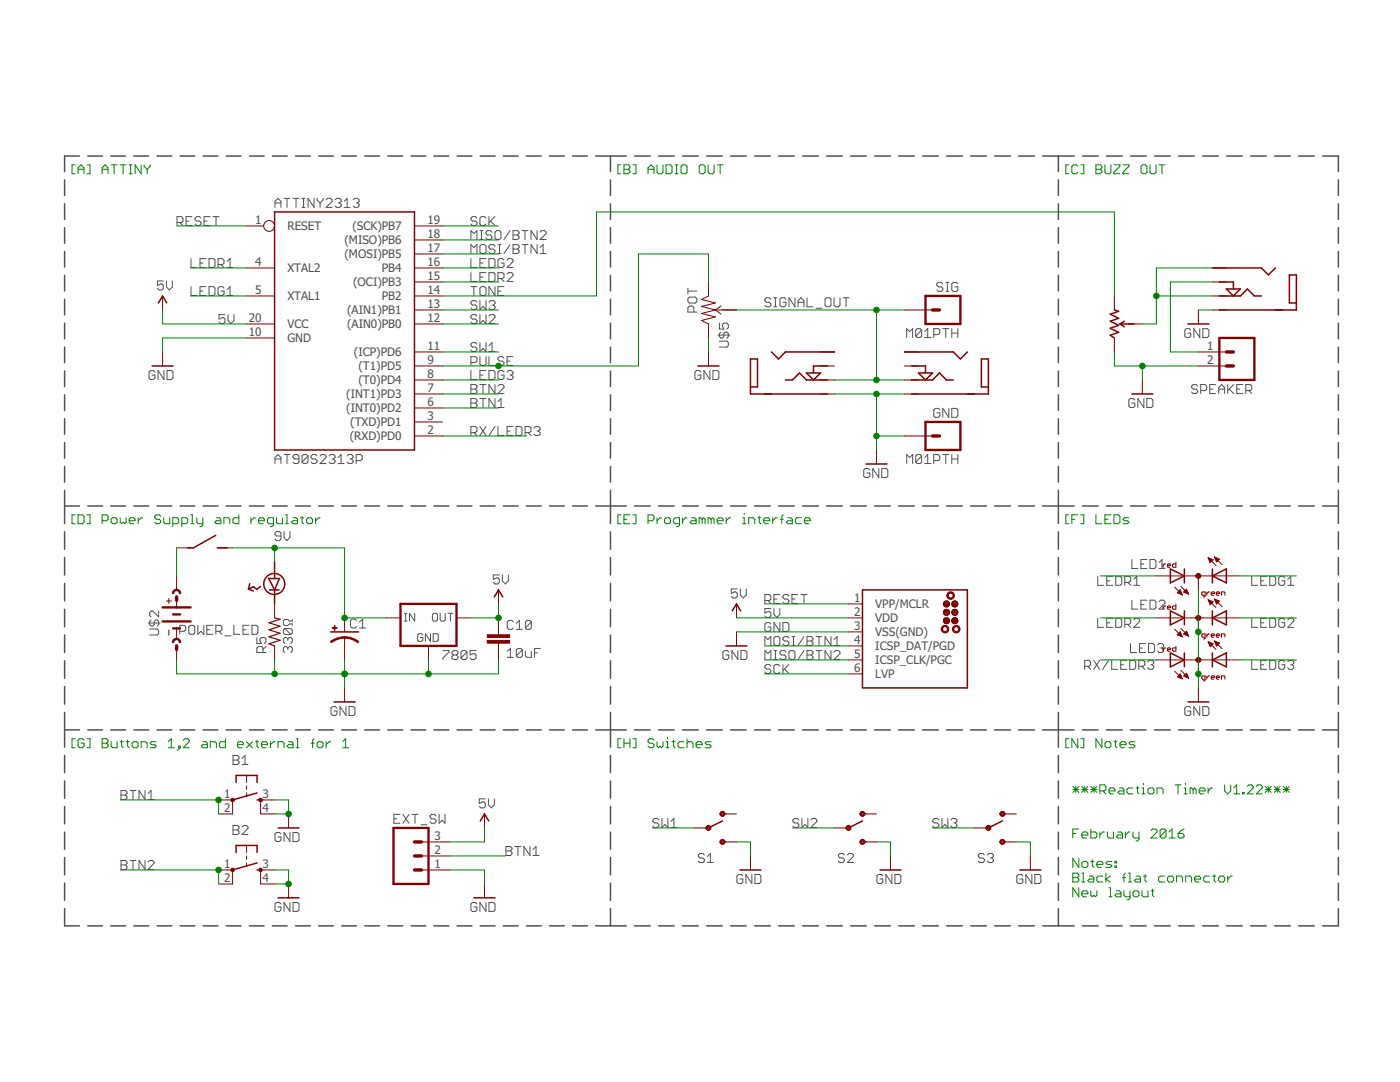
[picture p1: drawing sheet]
<svg xmlns="http://www.w3.org/2000/svg" width="279mm" height="216mm" viewBox="0 0 279 216" stroke-linecap="round" stroke-linejoin="round" font-family="sans-serif">
<defs><g id="words">
<g font-size="2.3" fill="#505050">
<text x="50.9" y="44.7">1</text>
<text x="57.4" y="45.9">RESET</text>
<text x="70.3" y="45.9">(SCK)PB7</text>
<text x="85.3" y="44.7">19</text>
<text x="85.3" y="47.5">18</text>
<text x="50.9" y="53.1">4</text>
<text x="68.7" y="48.7">(MISO)PB6</text>
<text x="68.7" y="51.5">(MOSI)PB5</text>
<text x="85.3" y="50.3">17</text>
<text x="85.3" y="53.1">16</text>
<text x="50.9" y="58.7">5</text>
<text x="57.4" y="59.9">XTAL1</text>
<text x="57.4" y="54.3">XTAL2</text>
<text x="70.5" y="57.1">(OCI)PB3</text>
<text x="76.2" y="54.3">PB4</text>
<text x="76.2" y="59.9">PB2</text>
<text x="85.3" y="55.9">15</text>
<text x="85.3" y="58.7">14</text>
<text x="49.6" y="64.3">20</text>
<text x="57.4" y="65.5">VCC</text>
<text x="69.3" y="62.7">(AIN1)PB1</text>
<text x="69.3" y="65.5">(AIN0)PB0</text>
<text x="85.3" y="61.5">13</text>
<text x="85.3" y="64.3">12</text>
<text x="49.6" y="67">10</text>
<text x="57.4" y="68.3">GND</text>
<text x="70.6" y="71.1">(ICP)PD6</text>
<text x="85.3" y="69.8">11</text>
<text x="240.9" y="69.8">1</text>
<text x="71.5" y="73.9">(T1)PD5</text>
<text x="71.5" y="76.7">(T0)PD4</text>
<text x="85.3" y="72.6">9</text>
<text x="85.3" y="75.4">8</text>
<text x="240.9" y="72.6">2</text>
<text x="69.1" y="79.4">(INT1)PD3</text>
<text x="69.1" y="82.2">(INT0)PD2</text>
<text x="85.3" y="78.2">7</text>
<text x="85.3" y="81">6</text>
<text x="85.3" y="83.8">3</text>
<text x="69.8" y="87.8">(RXD)PD0</text>
<text x="69.9" y="85">(TXD)PD1</text>
<text x="85.3" y="86.6">2</text>
<text x="170.4" y="120.1">1</text>
<text x="170.4" y="122.9">2</text>
<text x="170.4" y="125.7">3</text>
<text x="174.7" y="121.3">VPP/MCLR</text>
<text x="174.7" y="124.1">VDD</text>
<text x="170.4" y="128.5">4</text>
<text x="170.4" y="131.3">5</text>
<text x="174.7" y="126.9">VSS(GND)</text>
<text x="174.7" y="129.7">ICSP_DAT/PGD</text>
<text x="170.4" y="134.1">6</text>
<text x="174.7" y="132.5">ICSP_CLK/PGC</text>
<text x="174.7" y="135.3">LVP</text>
<text x="44.7" y="159.2">1</text>
<text x="52.4" y="159.2">3</text>
<text x="44.7" y="162">2</text>
<text x="52.4" y="162">4</text>
<text x="86.7" y="167.6">3</text>
<text x="44.7" y="173.2">1</text>
<text x="52.4" y="173.2">3</text>
<text x="86.7" y="173.2">1</text>
<text x="86.7" y="170.4">2</text>
<text x="44.7" y="176">2</text>
<text x="52.4" y="176">4</text>
</g>
</g></defs>
<g fill="none" stroke="#505050" stroke-width=".3">
<path d="M12.9 35.9v3.1M15.9 31.1h-3v3.1M17.5 31.1h3M22.1 31.1h3M26.7 31.1h3M31.3 31.1h3M35.9 31.1h3M40.5 31.1h3M45.1 31.1h3M49.8 31.1h2.9M54.4 31.1h2.9M59 31.1h2.9"/>
<path d="M63.6 31.1h2.9M68.2 31.1h2.9M72.8 31.1h3M77.4 31.1h3M82 31.1h3M86.6 31.1h3M91.2 31.1h3M95.8 31.1h3M100.4 31.1h3M105.1 31.1h2.9M109.7 31.1h2.9M114.3 31.1h2.9"/>
<path d="M118.9 31.1h6.1M121.8 31.1v3.1M121.8 35.9v3.1M126.6 31.1h3.2M131.4 31.1h3.2M136.2 31.1h3.2M141 31.1h3.1M145.8 31.1h3.1M150.6 31.1h3.1M155.4 31.1h3.1M160.2 31.1h3.1M165 31.1h3.1"/>
<path d="M169.8 31.1h3.1M174.5 31.1h3.2M179.3 31.1h3.2M184.1 31.1h3.2M188.9 31.1h3.2M193.7 31.1h3.1M198.5 31.1h3.2M203.3 31.1h3.1M208.1 31.1h6.3M211.2 31.1v3.1M211.2 35.9v3.1M216 31.1h3.2"/>
<path d="M220.8 31.1h3.2M225.6 31.1h3.1M230.4 31.1h3.2M235.2 31.1h3.1M240 31.1h3.1M244.8 31.1h3.1M249.6 31.1h3.1M254.4 31.1h3.1M259.2 31.1h3.1M263.9 31.1h3.2v3.1M267.1 35.9v3.1M12.9 40.7v3.1"/>
<path d="M12.9 45.4v3.1M12.9 50.2v3.1M12.9 54.9v3.2M12.9 59.7v3.1M121.8 40.7v3.1M121.8 45.4v3.1M121.8 50.2v3.1M121.8 54.9v3.2M121.8 59.7v3.1M211.2 40.7v3.1M211.2 45.4v3.1M211.2 50.2v3.1"/>
<path d="M211.2 54.9v3.2M211.2 59.7v3.1M267.1 40.7v3.1M267.1 45.4v3.1M267.1 50.2v3.1M267.1 54.9v3.2M267.1 59.7v3.1M12.9 64.5v3.1M12.9 69.3v3.1M12.9 74v3.1M12.9 78.8v3.1M121.8 64.5v3.1"/>
<path d="M121.8 69.3v3.1M121.8 74v3.1M121.8 78.8v3.1M211.2 64.5v3.1M211.2 69.3v3.1M211.2 74v3.1M211.2 78.8v3.1M267.1 64.5v3.1M267.1 69.3v3.1M267.1 74v3.1M267.1 78.8v3.1M12.9 83.5v3.2"/>
<path d="M12.9 88.3v3.1M12.9 93.1v3.1M12.9 97.8v6.7M121.8 83.5v3.2M121.8 88.3v3.1M121.8 93.1v3.1M121.8 97.8v6.7M211.2 83.5v3.2M211.2 88.3v3.1M211.2 93.1v3.1M211.2 97.8v6.7M267.1 83.5v3.2"/>
<path d="M267.1 88.3v3.1M267.1 93.1v3.1M267.1 97.8v6.7M12.9 106.1v3.5M12.9 111.3v3.4M12.9 116.4v3.5M12.9 101h3M17.5 101h3M22.1 101h3M26.7 101h3M31.3 101h3M35.9 101h3"/>
<path d="M40.5 101h3M45.1 101h3M49.8 101h2.9M54.4 101h2.9M59 101h2.9M63.6 101h2.9M68.2 101h2.9M72.8 101h3M77.4 101h3M82 101h3M86.6 101h3M91.2 101h3"/>
<path d="M95.8 101h3M100.4 101h3M105.1 101h2.9M109.7 101h2.9M114.3 101h2.9M118.9 101h6.1M121.8 106.1v3.5M121.8 111.3v3.4M121.8 116.4v3.5M126.6 101h3.2M131.4 101h3.2M136.2 101h3.2"/>
<path d="M141 101h3.1M145.8 101h3.1M150.6 101h3.1M155.4 101h3.1M160.2 101h3.1M165 101h3.1M169.8 101h3.1M174.5 101h3.2M179.3 101h3.2M184.1 101h3.2M188.9 101h3.2M193.7 101h3.1"/>
<path d="M198.5 101h3.2M203.3 101h3.1M208.1 101h6.3M211.2 106.1v3.5M211.2 111.3v3.4M211.2 116.4v3.5M216 101h3.2M220.8 101h3.2M225.6 101h3.1M230.4 101h3.2M235.2 101h3.1M240 101h3.1"/>
<path d="M244.8 101h3.1M249.6 101h3.1M254.4 101h3.1M259.2 101h3.1M263.9 101h3.2M267.1 106.1v3.5M267.1 111.3v3.4M267.1 116.4v3.5M12.9 121.6v3.5M12.9 126.7v3.5M12.9 131.8v3.5M12.9 137v3.5"/>
<path d="M121.8 121.6v3.5M121.8 126.7v3.5M121.8 131.8v3.5M121.8 137v3.5M211.2 121.6v3.5M211.2 126.7v3.5M211.2 131.8v3.5M211.2 137v3.5M267.1 121.6v3.5M267.1 126.7v3.5M267.1 131.8v3.5M267.1 137v3.5"/>
<path d="M12.9 142.2v6.9M12.9 150.7v3.5M12.9 155.8v3.5M12.9 145.6h3M17.5 145.6h3M22.1 145.6h3M26.7 145.6h3M31.3 145.6h3M35.9 145.6h3M40.5 145.6h3M45.1 145.6h3M49.8 145.6h2.9"/>
<path d="M54.4 145.6h2.9M59 145.6h2.9M63.6 145.6h2.9M68.2 145.6h2.9M72.8 145.6h3M77.4 145.6h3M82 145.6h3M86.6 145.6h3M91.2 145.6h3M95.8 145.6h3M100.4 145.6h3M105.1 145.6h2.9"/>
<path d="M109.7 145.6h2.9M114.3 145.6h2.9M118.9 145.6h6.1M121.8 142.2v6.9M121.8 150.7v3.5M121.8 155.8v3.5M126.6 145.6h3.2M131.4 145.6h3.2M136.2 145.6h3.2M141 145.6h3.1M145.8 145.6h3.1M150.6 145.6h3.1"/>
<path d="M155.4 145.6h3.1M160.2 145.6h3.1M165 145.6h3.1M169.8 145.6h3.1M174.5 145.6h3.2M179.3 145.6h3.2M184.1 145.6h3.2M188.9 145.6h3.2M193.7 145.6h3.1M198.5 145.6h3.2M203.3 145.6h3.1M208.1 145.6h6.3"/>
<path d="M211.2 142.2v6.9M211.2 150.7v3.5M211.2 155.8v3.5M216 145.6h3.2M220.8 145.6h3.2M225.6 145.6h3.1M230.4 145.6h3.2M235.2 145.6h3.1M240 145.6h3.1M244.8 145.6h3.1M249.6 145.6h3.1M254.4 145.6h3.1"/>
<path d="M259.2 145.6h3.1M263.9 145.6h3.2M267.1 142.2v6.9M267.1 150.7v3.5M267.1 155.8v3.5M12.9 160.9v3.5M12.9 166v3.5M12.9 171.1v3.5M12.9 176.2v3.5M121.8 160.9v3.5M121.8 166v3.5M121.8 171.1v3.5"/>
<path d="M121.8 176.2v3.5M211.2 160.9v3.5M211.2 166v3.5M211.2 171.1v3.5M211.2 176.2v3.5M267.1 160.9v3.5M267.1 166v3.5M267.1 171.1v3.5M267.1 176.2v3.5M12.9 181.3v3.4h3M17.5 184.7h3M22.1 184.7h3"/>
<path d="M26.7 184.7h3M31.3 184.7h3M35.9 184.7h3M40.5 184.7h3M45.1 184.7h3M49.8 184.7h2.9M54.4 184.7h2.9M59 184.7h2.9M63.6 184.7h2.9M68.2 184.7h2.9M72.8 184.7h3M77.4 184.7h3"/>
<path d="M82 184.7h3M86.6 184.7h3M91.2 184.7h3M95.8 184.7h3M100.4 184.7h3M105.1 184.7h2.9M109.7 184.7h2.9M114.3 184.7h2.9M118.9 184.7h6.1M121.8 181.3v3.4M126.6 184.7h3.2M131.4 184.7h3.2"/>
<path d="M136.2 184.7h3.2M141 184.7h3.1M145.8 184.7h3.1M150.6 184.7h3.1M155.4 184.7h3.1M160.2 184.7h3.1M165 184.7h3.1M169.8 184.7h3.1M174.5 184.7h3.2M179.3 184.7h3.2M184.1 184.7h3.2M188.9 184.7h3.2"/>
<path d="M193.7 184.7h3.1M198.5 184.7h3.2M203.3 184.7h3.1M208.1 184.7h6.3M211.2 181.3v3.4M216 184.7h3.2M220.8 184.7h3.2M225.6 184.7h3.1M230.4 184.7h3.2M235.2 184.7h3.1M240 184.7h3.1M244.8 184.7h3.1"/>
<path d="M249.6 184.7h3.1M254.4 184.7h3.1M259.2 184.7h3.1M267.1 181.3v3.4h-3.2"/>
</g>
<g fill="none" stroke="#505050" stroke-width=".2">
<path d="M56.7 39.6h1.2M57.3 39.6v1.8M58.5 39.6h1.2M59.1 39.6v1.8M60.3 39.6h.6M60.6 39.6v1.8M62.7 39.6v1.8l-1.2-1.8v1.8M63.3 39.6v.3l.6 .6M64.5 39.6v.3l-.6 .6M65.1 39.9l.3-.3h.6l.3 .3v.3l-1.2 1.2h1.2M66.9 39.9l.3-.3h.6l.3 .3v.3l-.3 .3M70.5 39.9l.3-.3h.6l.3 .3v.3l-.3 .3"/>
<path d="M32.6 56.1h-1.2v.9l.9-.3 .3 .3v.6l-.3 .2h-.6l-.3-.2M33.2 56.1v1.2l.6 .5 .6-.5v-1.2M35.3 44.4h.9l.3-.3v-.6l-.3-.3h-.9v1.8M35.9 44.4l.6 .6M37.1 44.1h.6M38.1 57.2v1.8h1.2M38.1 51.6v1.8h1.2M38.3 43.2h-1.2v1.8h1.2M39.9 58.1h.6M39.9 52.5h.6M40.1 43.5l-.3-.3h-.6l-.3 .3v.3l.3 .3h.6l.3 .3v.3l-.3 .3h-.6l-.3-.3M40.7 44.1h.6"/>
<path d="M41.1 57.2h-1.2v1.8h1.2M41.1 51.6h-1.2v1.8h1.2M41.7 57.2h.9l.3 .3v1.2l-.3 .3h-.9zM41.7 51.6h.9l.3 .3v1.2l-.3 .3h-.9zM41.9 43.2h-1.2v1.8h1.2M42.5 43.2h1.2M43.1 43.2v1.8M43.5 52.8h.9l.3-.3v-.6l-.3-.3h-.9v1.8M44.1 52.8l.6 .6M44.7 57.5l-.3-.3h-.6l-.3 .3v1.2l.3 .3h.6l.3-.3v-.6h-.6M45.3 59h1.2M45.3 53.4h1.2"/>
<path d="M45.3 52.2l.6-.6v1.8M45.3 57.8l.6-.6v1.8M54.9 41.4v-1.2l.6-.6 .6 .6v1.2M54.9 40.5h1.2M60.3 41.4h.6M63.9 40.5v.9M67.5 40.5h.3M67.8 40.5l.3 .3v.3l-.3 .3h-.6l-.3-.3M68.7 41.4h1.2M68.7 40.2l.6-.6v1.8M71.1 40.5h.3M71.4 40.5l.3 .3v.3l-.3 .3h-.6l-.3-.3"/>
<path d="M94 47.8v-1.8l.6 .6 .6-.6v1.8M94 50.6v-1.8l.6 .6 .6-.6v1.8M94 51.6v1.8h1.2M94 54.4v1.8h1.2M94 57.2h1.2M94.6 57.2v1.8M95.2 43.5l-.3-.3h-.6l-.3 .3v.3l.3 .3h.6l.3 .3v.3l-.3 .3h-.6l-.3-.3M95.8 60v1.8l.6-.6 .6 .6v-1.8M95.8 47.8h.6M95.8 46h.6M95.8 52.5h.6M95.8 55.3h.6"/>
<path d="M96.1 48.8h.6l.3 .3v1.2l-.3 .3h-.6l-.3-.3v-1.2zM96.1 57.2h.6l.3 .3v1.2l-.3 .3h-.6l-.3-.3v-1.2zM96.1 46v1.8M97 43.5l-.3-.3h-.6l-.3 .3v1.2l.3 .3h.6l.3-.3M97 51.6h-1.2v1.8h1.2M97 54.4h-1.2v1.8h1.2M97.6 43.2v1.8M97.6 51.6h.9l.3 .3v1.2l-.3 .3h-.9zM97.6 54.4h.9l.3 .3v1.2l-.3 .3h-.9zM97.9 44.1l.9 .9M98.2 46.3l-.3-.3h-.6l-.3 .3v.3l.3 .3h.6l.3 .3v.3l-.3 .3h-.6l-.3-.3M98.8 49.1l-.3-.3h-.6l-.3 .3v.3l.3 .3h.6l.3 .3v.3l-.3 .3h-.6l-.3-.3"/>
<path d="M98.8 57.2v1.8l-1.2-1.8v1.8M98.8 43.2l-1.2 1.2M99.1 46h.6l.3 .3v1.2l-.3 .3h-.6l-.3-.3v-1.2zM99.4 58.1h.6M99.4 55.6h.9l.3-.3v-.6l-.3-.3h-.9v1.8M99.4 48.8h.6M99.4 50.6h.6M99.7 48.8v1.8M100 55.6l.6 .6M100.6 51.9l-.3-.3h-.6l-.3 .3v1.2l.3 .3h.6l.3-.3v-.6h-.6M100.6 57.2h-1.2v1.8h1.2M101.2 51.9l.3-.3h.6l.3 .3v.3l-1.2 1.2h1.2"/>
<path d="M101.2 54.7l.3-.3h.6l.3 .3v.3l-1.2 1.2h1.2M101.8 46l-1.2 1.8M101.8 48.8l-1.2 1.8M102.4 48.8h.9l.3 .3v.3l-.3 .3 .3 .3v.3l-.3 .3h-.9zM102.4 46h.9l.3 .3v.3l-.3 .3 .3 .3v.3l-.3 .3h-.9zM102.4 46.9h.9M102.4 49.7h.9M104.2 46h1.2M104.2 48.8h1.2M104.8 46v1.8M104.8 48.8v1.8M107.2 46v1.8l-1.2-1.8v1.8"/>
<path d="M107.2 48.8v1.8l-1.2-1.8v1.8M107.8 46.3l.3-.3h.6l.3 .3v.3l-1.2 1.2h1.2M107.8 50.6h1.2M107.8 49.4l.6-.6v1.8M137.3 57.5v1.2M137.3 58.1h1.8M137.6 59.3h1.2l.3 .3v.6l-.3 .3h-1.2l-.3-.3v-.6zM153.8 59.7l-.3-.3h-.5l-.3 .3v.3l.3 .3h.5l.3 .3v.3l-.3 .3h-.5l-.3-.3M154.5 59.4h.5M154.7 59.4v1.8M156.8 59.7l-.3-.3h-.5l-.3 .3v1.2l.3 .3h.5l.3-.3v-.6h-.5M158.6 59.4v1.8l-1.1-1.8v1.8"/>
<path d="M161.1 59.4v1.8h1.1M165 59.4h.5l.3 .3v1.2l-.3 .3h-.5l-.3-.3v-1.2zM166.5 59.4v1.5l.3 .3h.5l.3-.3v-1.5M168.3 59.4h1.1M168.8 59.4v1.8M188.2 56.6l-.3-.3h-.6l-.3 .3v.3l.3 .3h.6l.3 .3v.3l-.3 .3h-.6l-.3-.3M188.8 56.3h.6M188.8 58.1h.6M189.1 56.3v1.8M191.2 56.6l-.3-.3h-.7l-.3 .3v1.2l.3 .3h.7l.3-.3v-.6h-.6M30.9 74.3l-.3-.4h-.6l-.3 .4v1.1l.3 .3h.6l.3-.3v-.6h-.6M32.7 73.9v1.8l-1.2-1.8v1.8"/>
<path d="M33.3 73.9h.9l.3 .4v1.1l-.3 .3h-.9zM44.9 62.8h-1.2v.9l.6-.3h.3l.3 .3v.6l-.3 .3h-.6l-.3-.3M45.5 62.8v1.2l.6 .6 .6-.6v-1.2M94 73.9v1.8h1.2M94 72.3h.9l.3-.2v-.6l-.3-.3h-.9v1.7M94 76.7h.9l.3 .3v.3l-.3 .3 .3 .3v.3l-.3 .3h-.9zM94 79.5h.9l.3 .3v.3l-.3 .3 .3 .3v.3l-.3 .3h-.9zM94 77.6h.9M95.2 60.3l-.3-.3h-.6l-.3 .3v.3l.3 .3h.6l.3 .3v.3l-.3 .3h-.6l-.3-.3M95.2 68.7l-.3-.3h-.6l-.3 .3v.3l.3 .3h.6l.3 .3v.2l-.3 .3h-.6l-.3-.3M95.2 63.1l-.3-.3h-.6l-.3 .3v.3l.3 .3h.6l.3 .3v.3l-.3 .3h-.6l-.3-.3M95.8 74.8h.6"/>
<path d="M95.8 62.8v1.8l.6-.6 .6 .6v-1.8M95.8 68.4v1.7l.6-.5 .6 .5v-1.7M95.8 71.2v1.4l.3 .3h.6l.3-.3v-1.4M95.8 79.5h1.2M95.8 76.7h1.2M96.4 76.7v1.8M96.4 79.5v1.8M97 73.9h-1.2v1.8h1.2M97.6 73.9h.9l.3 .4v1.1l-.3 .3h-.9zM97.6 71.2v1.7h1.2M97.6 60.3l.3-.3h.6l.3 .3v.3l-.3 .3M97.6 63.1l.3-.3h.6l.3 .3v.3l-1.2 1.2h1.2"/>
<path d="M97.6 69l.6-.6v1.7M97.6 70.1h1.2M98.2 60.9h.3M98.5 60.9l.3 .3v.3l-.3 .3h-.6l-.3-.3M98.8 76.7v1.8l-1.2-1.8v1.8M98.8 79.5v1.8l-1.2-1.8v1.8M99.4 77l.3-.3h.6l.3 .3v.3l-1.2 1.2h1.2M100.6 74.3l-.3-.4h-.6l-.3 .4v1.1l.3 .3h.6l.3-.3v-.6h-.6M100.6 71.5l-.3-.3h-.6l-.3 .3v.3l.3 .3h.6l.3 .2v.3l-.3 .3h-.6l-.3-.3M101.2 74.3l.3-.4h.6l.3 .4v.2l-.3 .3M101.2 72.1h.6M101.8 74.8h.3"/>
<path d="M102.1 74.8l.3 .3v.3l-.3 .3h-.6l-.3-.3M102.4 71.2h-1.2v1.7h1.2M138.5 62.3v-.9l-.3-.3h-.6l-.3 .3v.9h1.8M139.9 74.3l-.3-.4h-.6l-.3 .4v1.1l.3 .3h.6l.3-.3v-.6h-.6M141.7 73.9v1.8l-1.2-1.8v1.8M142.3 73.9h.9l.3 .4v1.1l-.3 .3h-.9zM143.3 66.9h2.3M143.6 64.5v1.2h.9l-.3-.6v-.3l.3-.3h.6l.3 .3v.6l-.3 .3M143.6 68.1h1.5l.3 .3v.6l-.3 .3h-1.5M143.9 66.3l-.3 .3v.6l.3 .3h.3l.3-.3v-.6l.3-.3h.3l.3 .3v.6l-.3 .3M154.5 61.2h.5M159.3 60.3h1.1"/>
<path d="M159.3 61.2v-1.2l.6-.6 .5 .6v1.2M162.9 61.5h1.1M181 67.4v-1.8l.5 .6 .6-.6v1.8M183.9 65.9l-.3-.3h-.6l-.2 .3v1.2M183.9 65.9v1.2l-.3 .3h-.6l-.2-.3M183.9 65.9l-1.1 1.2M184.6 67.4h1.2M184.6 66.2l.5-.6v1.8M186.4 66.8h.9l.3-.3v-.6l-.3-.3h-.9v1.8M188.2 65.6h1.2M188.7 65.6v1.8M189.9 65.6v1.8"/>
<path d="M189.9 66.5h1.3M191.2 65.6v1.8M226.5 79.8l-.3-.3h-.6l-.3 .3v1.2l.3 .3h.6l.3-.3v-.6h-.6M228.3 79.5v1.8l-1.2-1.8v1.8M228.9 79.5h.9l.3 .3v1.2l-.3 .3h-.9zM237.6 65.9l-.3-.3h-.6l-.2 .3v1.2l.2 .3h.6l.3-.3v-.6h-.6M239 77l-.3-.3h-.6l-.3 .3v.3l.3 .3h.6l.3 .3v.3l-.3 .3h-.6l-.3-.3M239.4 65.6v1.8l-1.1-1.8v1.8M239.6 77.9h.9l.3-.3v-.6l-.3-.3h-.9v1.8M240.1 65.6h.8l.4 .3v1.2l-.4 .3h-.8zM241.4 77.6h.6M242.6 76.7h-1.2v1.8h1.2"/>
<path d="M243.2 77.6h1.2M243.2 78.5v-1.2l.6-.6 .6 .6v1.2M245 76.7v1.8M245.3 77.6l.9 .9M246.2 76.7l-1.2 1.2M246.8 77.6h.6M248 76.7h-1.2v1.8h1.2M248.6 77.9h.9l.3-.3v-.6l-.3-.3h-.9v1.8M249.2 77.9l.6 .6M54.9 92.5v-1.2l.6-.6 .6 .6v1.2M54.9 91.6h1.2M56.7 90.7h1.2"/>
<path d="M57.3 90.7v1.8M59.7 91.6h-.9l-.3-.3v-.3l.3-.3h.6l.3 .3v1.2l-.3 .3h-.6l-.3-.3M61.5 91l-.3-.3h-.6l-.3 .3v1.2M61.5 91v1.2l-.3 .3h-.6l-.3-.3M61.5 91l-1.2 1.2M63.3 91l-.3-.3h-.6l-.3 .3v.3l.3 .3h.6l.3 .3v.3l-.3 .3h-.6l-.3-.3M63.9 91l.3-.3h.6l.3 .3v.3l-1.2 1.2h1.2M65.7 91l.3-.3h.6l.3 .3v.3l-.3 .3M66.3 91.6h.3M66.6 91.6l.3 .3v.3l-.3 .3h-.6l-.3-.3M67.5 92.5h1.2M67.5 91.3l.6-.6v1.8"/>
<path d="M69.3 91l.3-.3h.6l.3 .3v.3l-.3 .3M69.9 91.6h.3M70.2 91.6l.3 .3v.3l-.3 .3h-.6l-.3-.3M71.1 91.9h.9l.3-.3v-.6l-.3-.3h-.9v1.8M94 86.3h.9l.3-.3v-.6l-.3-.3h-.9v1.8M94 80.4h.9M94.6 86.3l.6 .6M95.8 85.1l1.2 1.8M97 85.1l-1.2 1.8M98.8 85.1l-1.2 1.8M99.4 81.3h1.2M99.4 80.1l.6-.6v1.8"/>
<path d="M99.4 85.1v1.8h1.2M101.2 86h.6M102.4 85.1h-1.2v1.8h1.2M103 85.1h.9l.3 .3v1.2l-.3 .3h-.9zM104.8 86.3h.9l.3-.3v-.6l-.3-.3h-.9v1.8M105.4 86.3l.6 .6M106.6 85.4l.3-.3h.6l.3 .3v.3l-.3 .3M107.2 86h.3M107.5 86l.3 .3v.3l-.3 .3h-.6l-.3-.3M173.6 93.8l-.3-.3h-.6l-.3 .3v1.2l.3 .3h.6l.3-.3v-.6h-.6M175.4 93.5v1.8l-1.2-1.8v1.8M176 93.5h.9l.3 .3v1.2l-.3 .3h-.9z"/>
<path d="M181 92.5v-1.8l.5 .6 .6-.6v1.8M183.9 91l-.3-.3h-.6l-.2 .3v1.2M183.9 91v1.2l-.3 .3h-.6l-.2-.3M183.9 91l-1.1 1.2M184.6 92.5h1.2M184.6 91.3l.5-.6v1.8M186.4 91.9h.9l.3-.3v-.6l-.3-.3h-.9v1.8M187.6 81.8l-.3-.3h-.7l-.2 .3v1.2l.2 .3h.7l.3-.3v-.6h-.7M188.2 90.7h1.2M188.7 90.7v1.8M189.4 81.5v1.8l-1.2-1.8v1.8M189.9 91.6h1.3"/>
<path d="M189.9 81.5h1l.3 .3v1.2l-.3 .3h-1zM189.9 90.7v1.8M191.2 90.7v1.8M56.1 107h-.9l-.3-.3v-.3l.3-.3h.6l.3 .3v1.1l-.3 .4h-.6l-.3-.4M56.7 106.1v1.2l.6 .6 .6-.6v-1.2M99.7 114.7h-1.3v.9l1-.3 .3 .3v.6l-.3 .3h-.6l-.4-.3M100.3 114.7v1.2l.6 .6 .6-.6v-1.2M147.1 117.5h-1.2v.9l.6-.3h.3l.3 .3v.6l-.3 .3h-.6l-.3-.3M147.7 117.5v1.2l.6 .6 .6-.6v-1.2M152.7 119.8h.8l.3-.3v-.6l-.3-.3h-.8v1.8M153.2 119.8l.6 .6M154.5 119.5h.5"/>
<path d="M155.6 118.6h-1.1v1.8h1.1M157.4 118.9l-.3-.3h-.6l-.2 .3v.3l.2 .3h.6l.3 .3v.3l-.3 .3h-.6l-.2-.3M158.1 119.5h.5M159.2 118.6h-1.1v1.8h1.1M159.9 118.6h1.1M160.4 118.6v1.8M219.1 115v1.8h1.2M220.9 115.9h.6M222.1 115h-1.2v1.8h1.2M222.7 115h.9l.3 .3v1.2l-.3 .3h-.9zM224.5 116.2h.9l.3-.3v-.6l-.3-.3h-.9v1.8M225.1 116.2l.6 .6"/>
<path d="M225.9 111.7v1.7h1.2M225.9 119.8v1.7h1.2M226.3 116.8h1.2M226.3 115.6l.6-.6v1.8M227.7 112.5h.6M228.9 111.7h-1.2v1.7h1.2M228.9 119.8h-1.2v1.7h1.2M229.5 111.7h.9l.3 .3v1.1l-.3 .3h-.9zM229.5 119.8h.9l.3 .3v1.1l-.3 .3h-.9zM231.3 113.4h1.2M231.3 112.2l.6-.5v1.7M249.8 115v1.8h1.2"/>
<path d="M251.6 115.9h.6M252.8 115h-1.2v1.8h1.2M253.4 115h.9l.3 .3v1.2l-.3 .3h-.9zM256.4 115.3l-.3-.3h-.6l-.3 .3v1.2l.3 .3h.6l.3-.3v-.6h-.6M257 116.8h1.2M257 115.6l.6-.6v1.8M29.6 124.3h2.4M29.9 125.5h1.5l.3 .3v.6l-.3 .3h-1.5M30.2 123.7l-.3 .3v.6l.3 .3h.3l.3-.3v-.6l.3-.3h.3l.3 .3v.6l-.3 .3M31.7 121.9v1.2l-1.2-1.2h-.3l-.3 .3v.6l.3 .3M35.9 126h.9l.3-.3v-.6l-.3-.3h-.9v1.8M37.7 125.1l.3-.3h.6l.3 .3v1.2l-.3 .3h-.6l-.3-.3z"/>
<path d="M39.5 124.8v1.8l.6-.6 .6 .6v-1.8M41.3 125.7h.6M42.5 124.8h-1.2v1.8h1.2M43.1 126h.9l.3-.3v-.6l-.3-.3h-.9v1.8M43.7 126l.6 .6M44.9 126.9h1.2M46.7 124.8v1.8h1.2M48.5 125.7h.6M49.7 124.8h-1.2v1.8h1.2M50.3 124.8h.9l.3 .3v1.2l-.3 .3h-.9zM51.3 127.2v1.2h.9l-.3-.6v-.3l.3-.3h.6l.3 .3v.6l-.3 .3M52.5 130.2v-.9l-.3-.3h-.6l-.3 .3v.9h1.8"/>
<path d="M53.1 129l-.6 .6M56.9 125.4l-.3 .3v.6l.3 .3h1.1M56.9 125.4h1.1l.3 .3v.6l-.3 .3M56.9 125.4l1.1 1.2M57.4 129.3l-.3-.3h-.2l-.3 .3v.6l.3 .3M57.4 127.5l-.3-.3h-.2l-.3 .3v.6l.3 .3M57.4 129.3l.3-.3h.3l.3 .3v.6l-.3 .3M57.4 127.5v.3M57.4 129.3v.3M57.4 127.5l.3-.3h.3l.3 .3v.6l-.3 .3M58.3 123.6v.3h-.6l-.3-.3h-.5l-.3 .3v.6l.3 .3h.5l.3-.3h.6v.3M71.2 123.8l-.3-.3h-.6l-.3 .3v1.2l.3 .3h.6l.3-.3"/>
<path d="M71.8 125.3h1.2M71.8 124.1l.6-.6v1.8M80.7 123.9h.5M80.7 122.4h.5M81 122.4v1.5M82.8 122.4v1.5l-1.1-1.5v1.5M84.4 126.7l-.3-.3h-.5l-.2 .3v1l.2 .3h.5l.3-.3v-.5h-.5M85.9 126.4v1.6l-1-1.6v1.6M86.3 122.6l.3-.2h.5l.2 .2v1.1l-.2 .2h-.5l-.3-.2zM86.4 126.4h.8l.3 .3v1l-.3 .3h-.8zM87.8 122.4v1.3l.3 .2h.5l.3-.2v-1.3M88.4 129.8h1.2v.3l-1.2 1.2v.3"/>
<path d="M89.4 122.4h1M89.9 122.4v1.5M90.5 130.7l-.3-.3v-.3l.3-.3h.6l.3 .3v.3l-.3 .3M90.5 130.7l-.3 .3v.3l.3 .3h.6l.3-.3v-.3l-.3-.3M90.5 130.7h.6M93.2 130.1l-.3-.3h-.6l-.3 .3v1.2M93.2 130.1v1.2l-.3 .3h-.6l-.3-.3M93.2 130.1l-1.2 1.2M95 129.8h-1.2v.9l.6-.3h.3l.3 .3v.6l-.3 .3h-.6l-.3-.3M101.2 130l.7-.6v1.8M101.2 131.2h1.2M102.4 124.1l-.2-.3h-.6l-.4 .3v1.2l.4 .3h.6l.2-.3"/>
<path d="M103 125.6h1.2M103 124.4l.7-.6v1.8M104.2 129.7v1.2l-.3 .3h-.5l-.4-.3M104.2 129.7l-.3-.3h-.5l-.4 .3v1.2M104.2 129.7l-1.2 1.2M104.9 130v.9l.3 .3h.8v-1.2M106 124.1v1.2l-.3 .3h-.5l-.3-.3M106 124.1l-.3-.3h-.5l-.3 .3v1.2M106 124.1l-1.1 1.2M106.7 130.3h.6M107.8 129.4h-1.1v1.8M145.5 130.1l-.3-.3h-.6l-.3 .3v1.2l.3 .3h.6l.3-.3v-.6h-.6"/>
<path d="M147.3 129.8v1.8l-1.2-1.8v1.8M147.9 129.8h.9l.3 .3v1.2l-.3 .3h-.9zM152.7 128.8v-1.8l.5 .6 .6-.6v1.8M152.7 131.6v-1.8l.5 .6 .6-.6v1.8M153.8 121.4h-1.1v.9l.5-.3h.3l.3 .3v.6l-.3 .3h-.5l-.3-.3M153.8 132.9l-.3-.3h-.5l-.3 .3v.3l.3 .3h.5l.3 .3v.3l-.3 .3h-.5l-.3-.3M153.8 124.5l-.3-.3h-.5l-.3 .3v1.2l.3 .3h.5l.3-.3v-.6h-.6M154.5 129.8h.5M154.5 131.6h.5M154.5 121.4v1.2l.5 .6 .6-.6v-1.2M154.7 127h.6l.3 .3v1.2l-.3 .3h-.6l-.2-.3v-1.2zM154.7 129.8v1.8"/>
<path d="M155.6 132.9l-.3-.3h-.6l-.2 .3v1.2l.2 .3h.6l.3-.3M155.6 124.2v1.8l-1.1-1.8v1.8M156.3 124.2h.8l.3 .3v1.2l-.3 .3h-.8zM156.3 132.6v1.8M156.5 133.5l.9 .9M156.8 130.1l-.3-.3h-.5l-.3 .3v.3l.3 .3h.5l.3 .3v.3l-.3 .3h-.5l-.3-.3M157.4 127.3l-.3-.3h-.6l-.2 .3v.3l.2 .3h.6l.3 .3v.3l-.3 .3h-.6l-.2-.3M157.4 132.6l-1.1 1.2M157.8 129.8h.5l.3 .3v1.2l-.3 .3h-.5l-.3-.3v-1.2zM158.1 127h.5M158.1 128.8h.5M158.3 127v1.8"/>
<path d="M160.4 129.8l-1.1 1.8M160.4 127l-1.1 1.8M161.1 129.8h.8l.3 .3v.3l-.3 .3 .3 .3v.3l-.3 .3h-.8zM161.1 130.7h.8M161.1 127h.8l.3 .3v.3l-.3 .3 .3 .3v.3l-.3 .3h-.8zM161.1 127.9h.8M162.9 129.8h1.1M162.9 127h1.1M163.4 127v1.8M163.4 129.8v1.8M165.8 127v1.8l-1.1-1.8v1.8M165.8 129.8v1.8l-1.1-1.8v1.8"/>
<path d="M166.5 130.1l.3-.3h.5l.3 .3v.3l-1.1 1.2h1.1M166.5 128.8h1.1M166.5 127.6l.5-.6v1.8M216.5 132.9h.9l.3-.2v-.6l-.3-.3h-.9v1.8M217.1 132.9l.6 .7M218.3 131.8l1.2 1.8M219.1 123.4v1.8h1.2M219.5 131.8l-1.2 1.8M220.9 124.3h.6M221.3 131.8l-1.2 1.8M221.9 131.8v1.8h1.2M222.1 123.4h-1.2v1.8h1.2"/>
<path d="M222.7 123.4h.9l.3 .3v1.2l-.3 .3h-.9zM223.7 132.7h.6M224.5 124.6h.9l.3-.3v-.6l-.3-.3h-.9v1.8M224.9 131.8h-1.2v1.8h1.2M225.1 124.6l.6 .6M225.5 131.8h.9l.3 .3v1.1l-.3 .4h-.9zM225.6 128.4v1.8h1.2M226.3 123.7l.3-.3h.6l.3 .3v.3l-1.2 1.2h1.2M227.3 132.9h.9l.3-.2v-.6l-.3-.3h-.9v1.8M227.4 129.3h.6M227.7 120.6h.6M227.9 132.9l.6 .7"/>
<path d="M228.6 128.4h-1.2v1.8h1.2M229.1 132.1l.3-.3h.6l.3 .3v.3l-.3 .3M229.2 128.4h.9l.3 .3v1.2l-.3 .3h-.9zM229.7 132.7h.3M230 132.7l.3 .2v.3l-.3 .4h-.6l-.3-.4M231 128.7l.3-.3h.6l.3 .3v.3l-.3 .3M231.3 120.1l.3-.3h.6l.3 .3v.3l-1.2 1.1h1.2M231.6 129.3h.3M231.9 129.3l.3 .3v.3l-.3 .3h-.6l-.3-.3M249.8 123.4v1.8h1.2M249.8 131.8v1.8h1.2M251.6 132.7h.6"/>
<path d="M251.6 124.3h.6M252.8 131.8h-1.2v1.8h1.2M252.8 123.4h-1.2v1.8h1.2M253.4 131.8h.9l.3 .3v1.1l-.3 .4h-.9zM253.4 123.4h.9l.3 .3v1.2l-.3 .3h-.9zM256.4 132.1l-.3-.3h-.6l-.3 .3v1.1l.3 .4h.6l.3-.4v-.5h-.6M256.4 123.7l-.3-.3h-.6l-.3 .3v1.2l.3 .3h.6l.3-.3v-.6h-.6M257 132.1l.3-.3h.6l.3 .3v.3l-.3 .3M257 123.7l.3-.3h.6l.3 .3v.3l-1.2 1.2h1.2M257.6 132.7h.3M257.9 132.7l.3 .2v.3l-.3 .4h-.6l-.3-.4M24.2 157.7h.8l.3 .3v.3l-.3 .3 .3 .3v.3l-.3 .3h-.8z"/>
<path d="M24.2 158.6h.8M26 157.7h1.1M26.5 157.7v1.8M28.9 157.7v1.8l-1.2-1.8v1.8M29.5 159.5h1.2M29.5 158.3l.6-.6v1.8M46.5 150.7h.9l.3 .3v.4l-.3 .3 .3 .3v.3l-.3 .2h-.9zM46.5 151.7h.9M48.3 152.5h1.2M48.3 151.4l.6-.7v1.8M67.2 141.3l-.2-.3h-.6l-.3 .3v1.2l.3 .3h.6l.2-.3v-.6h-.5M69 141v1.8l-1.1-1.8v1.8"/>
<path d="M69.7 141h.8l.3 .3v1.2l-.3 .3h-.8zM96.9 159.4h-1.2v.9l.9-.3 .3 .3v.6l-.3 .3h-.6l-.3-.3M97.5 159.4v1.2l.6 .6 .6-.6v-1.2M237.6 141.3l-.3-.3h-.6l-.2 .3v1.2l.2 .3h.6l.3-.3v-.6h-.6M239.4 141v1.8l-1.1-1.8v1.8M240.1 141h.8l.4 .3v1.2l-.4 .3h-.8zM24.2 171.7h.8l.3 .3v.3l-.3 .3 .3 .3v.3l-.3 .3h-.8zM24.2 172.6h.8M26 171.7h1.1M26.5 171.7v1.8M28.9 171.7v1.8l-1.2-1.8v1.8M29.5 172l.3-.3h.6l.3 .3v.3l-1.2 1.2h1.2"/>
<path d="M46.5 164.7h.9l.3 .3v.3l-.3 .3 .3 .3v.3l-.3 .3h-.9zM46.5 165.6h.9M48.3 165l.3-.3h.6l.3 .3v.3l-1.2 1.2h1.2M56.1 166.4l-.3-.3h-.6l-.3 .3v1.2l.3 .3h.6l.3-.3v-.6h-.6M57.9 166.1v1.8l-1.2-1.8v1.8M58.5 166.1h.9l.3 .3v1.2l-.3 .3h-.9zM78.6 163.4h.6M79.8 162.5h-1.2v1.8h1.2M80.4 162.5l1.2 1.8M81.6 162.5l-1.2 1.8M82.2 162.5h1.2M82.8 162.5v1.8"/>
<path d="M84 164.6h1.2M87 162.8l-.3-.3h-.6l-.3 .3v.3l.3 .3h.6l.3 .3v.3l-.3 .3h-.6l-.3-.3M87.6 162.5v1.8l.6-.6 .6 .6v-1.8M101 168.9h.9l.3 .3v.3l-.3 .3 .3 .3v.3l-.3 .3h-.9zM101 169.8h.9M102.8 168.9h1.2M103.4 168.9v1.8M105.8 168.9v1.8l-1.2-1.8v1.8M106.4 170.7h1.2M106.4 169.5l.6-.6v1.8M131.5 163.6l-.3-.3h-.6l-.3 .3v.3l.3 .3h.6l.3 .3v.3l-.3 .3h-.6l-.3-.3M132.1 163.3v1.8l.6-.6 .6 .6v-1.8"/>
<path d="M133.9 165.1h1.2M133.9 163.9l.6-.6v1.8M140.6 170.6l-.3-.3h-.6l-.3 .3v.3l.3 .3h.6l.3 .3v.3l-.3 .3h-.6l-.3-.3M141.2 172.1h1.2M141.2 170.9l.6-.6v1.8M148.3 174.8l-.3-.3h-.6l-.3 .3v1.2l.3 .3h.6l.3-.3v-.6h-.6M150.1 174.5v1.8l-1.2-1.8v1.8M150.7 174.5h.9l.2 .3v1.2l-.2 .3h-.9zM159.4 163.6l-.3-.3h-.6l-.3 .3v.3l.3 .3h.6l.3 .3v.3l-.3 .3h-.6l-.3-.3M160 163.3v1.8l.6-.6 .6 .6v-1.8M161.8 163.6l.3-.3h.6l.3 .3v.3l-1.2 1.2h1.2M168.5 170.6l-.3-.3h-.6l-.3 .3v.3l.3 .3h.6l.3 .3v.3l-.3 .3h-.6l-.3-.3"/>
<path d="M169.1 170.6l.3-.3h.6l.3 .3v.3l-1.2 1.2h1.2M176.2 174.8l-.3-.3h-.6l-.3 .3v1.2l.3 .3h.6l.3-.3v-.6h-.6M178 174.5v1.8l-1.2-1.8v1.8M178.6 174.5h.9l.3 .3v1.2l-.3 .3h-.9zM187.4 163.6l-.3-.3h-.6l-.3 .3v.3l.3 .3h.6l.3 .3v.3l-.3 .3h-.6l-.3-.3M188 163.3v1.8l.6-.6 .6 .6v-1.8M189.8 163.6l.3-.3h.6l.3 .3v.3l-.3 .3M190.4 164.2h.3M190.7 164.2l.3 .3v.3l-.3 .3h-.6l-.3-.3M196.4 170.6l-.2-.3h-.7l-.3 .3v.3l.3 .3h.7l.2 .3v.3l-.2 .3h-.7l-.3-.3M197 170.6l.4-.3h.6l.2 .3v.3l-.2 .3M197.7 171.2h.3"/>
<path d="M198 171.2l.2 .3v.3l-.2 .3h-.6l-.4-.3M204.1 174.8l-.3-.3h-.6l-.3 .3v1.2l.3 .3h.6l.3-.3v-.6h-.6M205.9 174.5v1.8l-1.2-1.8v1.8M206.5 174.5h.9l.3 .3v1.2l-.3 .3h-.9zM56.1 180.4l-.3-.3h-.6l-.3 .3v1.2l.3 .3h.6l.3-.3v-.6h-.6M57.9 180.1v1.8l-1.2-1.8v1.8M58.5 180.1h.9l.3 .3v1.2l-.3 .3h-.9zM95.2 180.4l-.3-.3h-.6l-.3 .3v1.2l.3 .3h.6l.3-.3v-.6h-.6M97 180.1v1.8l-1.2-1.8v1.8M97.6 180.1h.9l.3 .3v1.2l-.3 .3h-.9z"/>
</g>
<g fill="none" stroke="#800000" stroke-width=".3">
<path d="M54.8 42.3h27.9v47.5h-27.9zM242 53.5h9.7l1.4 1.4 1.4-1.4M243.4 59.1h4.1l1.4-1.4 1.4 1.4h1.4M243.4 56.3h2.7v1.4M244.8 57.7h2.7l-1.4 1.4zM30.4 73h4.1M31.6 60.5l.8-1.4 .9 1.4M139.3 73h4.2M149.8 77.2h1.4v-5.6h-1.4v7h15.3M154 70.2l1.4 1.4 1.4-1.4h9.7M156.8 75.8h1.4l1.4-1.4 1.4 1.4h4.1M161 74.4h2.7l-1.4 1.4z"/>
<path d="M165.1 73h-2.8v1.4M180.5 70.2h9.8l1.4 1.4 1.4-1.4M181.9 73h2.8v1.4M181.9 75.8h4.2l1.4-1.4 1.4 1.4h1.4M183.3 74.4h2.8l-1.4 1.4zM197.3 77.2h-1.4v-5.6h1.4v7h-15.4M222.4 61.8l.8 .3-1.6 .6 1.6 .8-1.6 .6 1.6 .8-1.6 .6 1.6 .8-1.6 .6 .8 .5M223.5 64.6h2.8M223.5 64.6l.9 .6M224.4 64.1l-.9 .5M225.9 78.6h4.2M237.1 64.6h4.2"/>
<path d="M258.7 60.5h-1.4v-5.6h1.4v6.9h-15.3M172.8 92.6h4.2M43.1 106.8l-4.5 2.5h-1.1M43.3 109.3h2M49.6 117.5l1 .4M49.8 116.5l-.2 1M52 117l-.7 .6-.7-.5-1 .4M53.8 117.7h1.9M54.8 112.1v3.3M54.8 117.7v2.8M54.8 115.4h1l-1 2.3M54.8 115.4h-1.2l1.2 2.3"/>
<path d="M98.7 119.1l.8-1.4 .8 1.4M172.1 117.7h21v19.6h-21zM233.6 113.5l2.8 1.4-2.8 1.4zM236.4 113.5v2.8M242 114.9l2.8-1.4v2.8zM242 113.5v2.8M66 126.1h5.6M144.9 128.9h4.2M146.1 121.9l.9-1.4 .8 1.4M188.3 120.6h1.1M188.3 123.8h1.1M188.3 122.3h1.1"/>
<path d="M188.3 122.1h1.1M188.3 122.1v.2M188.3 122.3l.1 .2M188.4 120.3h1M188.4 124h1M188.4 120.8h.9M188.4 123.5h.9M188.4 121.8a.55 .55 0 0 1 .9 0M188.4 122.5a.55 .55 0 0 0 .9 0M188.4 121.8l-.1 .3M188.5 122.6h.8M188.5 121.8h.8"/>
<path d="M188.5 120.1h.7M188.5 120.1l-.2 .4 .1 .4M188.5 120.1l.4-.1 .3 .1M188.5 124.3a.56 .56 0 0 1 0-.8 .56 .56 0 0 1 .8 0 .56 .56 0 0 1-.1 .8M188.5 124.3l.4 .1 .3-.1M188.5 124.3h.7M189.2 120.1a.56 .56 0 0 1 .1 .8 .56 .56 0 0 1-.9 0M189.3 121.8l.1 .3M189.4 122.1v.2M189.4 122.3l-.1 .2M190 120.6h1.1M190 122.1v.2"/>
<path d="M190 122.3l.1 .2M190 122.3h1.1M190 122.1h1.1M190 123.8h1.1M190 120.3h1.1M190 124h1.1M190.1 120.8h.9M190.1 123.5h.9M190.1 121.8a.55 .55 0 0 1 .9 0M190.1 122.5a.55 .55 0 0 0 .9 0M190.1 121.8l-.1 .3M190.1 122.6h.9"/>
<path d="M190.1 121.8h.9M190.2 120.1a.56 .56 0 0 0 0 .8 .56 .56 0 0 0 .8 0M190.2 120.1l.4-.1 .3 .1M190.2 120.1h.7M190.2 124.3h.7M190.9 120.1l.2 .4-.1 .4M191 121.8l.1 .3M191.1 122.1v.2M191.1 122.3l-.1 .2M233.6 121.9l2.8 1.4-2.8 1.4zM233.6 130.3l2.8 1.4-2.8 1.4zM236.4 121.9v2.8"/>
<path d="M236.4 130.3v2.8M242 121.9v2.8M242 130.3v2.8M242 123.3l2.8-1.4v2.8zM242 131.7l2.8-1.4v2.8zM47.1 156.1v-1.4h4.2v1.4M51.3 159.6h.7M51.3 158.2l-4.9 1.4M66.7 140.1h4.2M237.1 140.1h4.2M47.1 170.1v-1.4h4.2v1.4M51.3 173.6h.7"/>
<path d="M51.3 172.2l-4.9 1.4M55.5 165.2h4.2M55.5 179.2h4.2M94.6 179.2h4.2M95.9 163.8l.8-1.4 .8 1.4M144.2 163.8l-2.8 1.4M147.7 173.6h4.2M172.1 163.8l-2.8 1.4M175.6 173.6h4.2M200 163.8l-2.7 1.4M203.5 173.6h4.2"/>
<circle cx="54.7" cy="116.5" r="2.1"/>
<circle cx="190.6" cy="123.9" r=".56"/>
</g>
<g fill="none" stroke="#800000" stroke-width=".2">
<path d="M32.4 59.1v2.7M49.2 45.1h3.4M49.2 53.5h5.6M49.2 59.1h5.6M82.7 45.1h5.6M82.7 47.9h5.6M82.7 50.7h5.6M82.7 53.5h5.6M82.7 56.3h5.6M82.7 59.1h5.6M141.4 56.3v2.8l-1.4 .7 2.8 .7-2.8 .7 2.8 .6M222.4 59.1v2.7"/>
<path d="M242 53.5h2.8M242 56.3h2.8M242 59.1h2.8M32.4 70.2v2.8M49.2 64.6h5.6M49.2 67.4h5.6M82.7 61.8h5.6M82.7 64.6h5.6M82.7 70.2h5.6M82.7 73h5.6M82.7 75.8h5.6M82.7 78.6h5.6"/>
<path d="M141.4 70.2v2.8M142.8 61.8h4.2M142.8 61.8l-2.8 .7 2.8 .7-2.8 .7 1.4 .7v2.8M142.8 61.8l1.1 .9M143.9 61l-1.1 .8M163.7 70.2h2.8M163.7 73h2.8M163.7 75.8h2.8M163.7 78.6h2.8M180.5 61.8h5.6M180.5 70.2h2.8M180.5 73h2.8"/>
<path d="M180.5 75.8h2.8M180.5 78.6h2.8M222.4 67.4v2.8M225.2 64.6h2.8M228 75.8v2.8M239.2 70.2h5.6M239.2 73h5.6M239.2 61.8v2.8M242 61.8h2.8M82.7 81.4h5.6M82.7 84.2h5.6M82.7 87h5.6"/>
<path d="M174.9 89.8v2.8M180.5 87h5.6M33.2 119.9h1M33.7 119.4v1M35.2 114.9v2.8M35.2 119.8v1.4M35.2 109.3h2.8M43.6 109.3h2.8M99.5 117.7v2.8M230.8 114.9h16.7M232.1 112.5v.7M232.6 112.5l-.5 .4"/>
<path d="M233 112.9h.6l-.1-.4h-.4l-.1 .2 .1 .5h.4M234.4 117.2l1.5 1.5M234.7 112.2v1h-.5l-.2-.2v-.3l.2-.2h.5M235 118.3h.8M235.1 118.1h.6M235.2 118h.4M235.3 118.4h.5M235.4 117.9h.2M235.5 117.7l.4 1-.9-.4zM235.5 117.7h.1M235.6 118.5h.3M235.7 117l1.5 1.6"/>
<path d="M235.9 118.7h.1M236.2 118.1l1 .5M236.2 118.1h.8M236.4 118h.6M236.5 117.9h.4M236.5 118.3h.6M236.6 117.7h.3M236.8 117.6h.1M236.8 117.6l-.6 .5M236.8 117.6l.4 1M236.9 118.4h.3M237.2 118.5h.1"/>
<path d="M239.2 114.9v2.8M240.5 118.8h-.5l-.2-.2v-.3l.2-.2h.5v.8l-.3 .2M240.9 118.1v.7M241.1 111.3l1.6 1.5M241.1 111.3l1 .4-.6 .6zM241.1 119.7l1.6 1.5M241.1 119.7l1 .4-.6 .5zM241.1 111.3h.1M241.2 119.8h.1M241.2 111.5h.4M241.2 119.9h.4M241.3 111.6h.6"/>
<path d="M241.3 111.7h.8M241.4 118.1l-.5 .3M241.4 111.9h.5M241.4 112h.4M241.5 112.2h.2M241.7 118.4h.7l-.2-.3h-.3l-.2 .2v.3l.2 .2h.3M242.4 111.1l1.5 1.6M242.4 111.1l1 .5-.6 .5zM242.4 119.5l1.5 1.6M242.4 119.5l1 .5-.6 .5zM242.4 111.2h.1M242.4 119.6h.2"/>
<path d="M242.5 111.3h.3M242.5 119.8h.4M242.5 111.5h.6M242.5 119.9h.7M242.6 111.6h.7M242.6 111.7h.6M242.7 111.9h.3M242.7 118.4h.7l-.2-.3h-.3l-.2 .2v.3l.2 .2h.3M242.7 112h.2M243.8 118.8v-.7h.5l.2 .2v.5M33.7 125.7v1M35.2 125.4v2.1"/>
<path d="M35.2 128.9v2.8M54.8 120.5v2.8M54.8 128.9v2.8M68.8 123.3v2.8M68.8 127.2v4.5M68.8 137.3v2.8M77.1 123.3h2.8M85.5 128.9v2.8M91.1 123.3h2.8M99.5 123.3v3.4M99.5 128.3v3.4M147 120.5v2.8"/>
<path d="M147 126.1v2.8M169.3 123.3h2.8M169.3 131.7h2.8M169.3 128.9h2.8M169.3 120.5h2.8M169.3 126.1h2.8M169.3 134.5h2.8M230.8 123.3h16.7M230.8 131.7h16.7M232.1 120.9v.7M232.1 129.3v.6M232.6 120.9l-.5 .3"/>
<path d="M232.6 129.3l-.5 .3M233 121.2h.6l-.1-.3h-.4l-.1 .2v.3l.5 .2M233 129.6h.6l-.1-.3h-.4l-.1 .2 .1 .4h.4M234.4 125.5l1.5 1.6M234.4 133.9l1.5 1.5M234.7 120.6v1h-.5l-.2-.2v-.3l.2-.2h.5M234.7 128.9v1h-.5l-.2-.1v-.3l.2-.2h.5M235 135h.8M235.1 126.7h.7M235.1 126.6h.6M235.2 135.1h.6M235.2 134.8h.5"/>
<path d="M235.2 126.4h.5M235.3 134.7h.3M235.4 126.3h.2M235.4 126.8h.4M235.4 134.6h.2M235.5 126.2h.1M235.5 135.3h.4M235.5 126.1l.4 1-.9-.4zM235.5 134.5l.4 .9-.9-.4zM235.7 125.4l1.5 1.5M235.7 133.8l1.5 1.5M235.7 127h.2"/>
<path d="M235.8 135.4h.1M236.2 126.5l.6-.5 .4 .9zM236.2 134.9l.6-.6 .4 1zM236.3 134.8h.7M236.3 126.6h.7M236.3 126.4h.7M236.4 135h.7M236.4 134.7h.5M236.5 126.3h.4M236.6 134.6h.3M236.6 126.2h.3M236.6 126.7h.5"/>
<path d="M236.7 134.4h.1M236.7 126h.1M236.7 135.1h.4M237 126.8h.2M237 135.3h.2M239.2 123.3v2.8M239.2 131.7v2.8M239.2 137.3v2.8M240.5 127.1h-.5l-.2-.1v-.3l.2-.2h.5v.8l-.3 .2M240.5 135.5h-.5l-.2-.1v-.4l.2-.1h.5v.8l-.3 .2M240.9 126.5v.6M240.9 134.9v.6"/>
<path d="M241.1 128.1l1.6 1.5M241.1 128.1l.4 .9 .6-.5M241.1 128.1l1 .4M241.2 128.2h.2M241.2 128.3h.5M241.3 120h.7M241.3 128.5h.8M241.3 120.2h.7M241.3 128.6h.7M241.4 126.5l-.5 .3M241.4 134.9l-.5 .3M241.4 120.3h.5"/>
<path d="M241.4 128.7h.4M241.4 120.4h.3M241.5 128.9h.2M241.5 120.6h.1M241.5 129h.1M241.7 126.8h.7l-.2-.3h-.3l-.2 .2v.3l.2 .1h.3M241.7 135.2h.7l-.2-.3-.5 .1v.4l.2 .1h.3M242.4 127.9l1.5 1.6M242.4 127.9l.4 1M242.4 127.9l1 .4-.6 .6M242.4 127.9h.1M242.4 128h.3"/>
<path d="M242.5 128.2h.5M242.5 128.3h.8M242.6 120h.7M242.6 128.5h.6M242.7 120.2h.4M242.7 128.6h.4M242.7 120.3h.3M242.7 128.7h.3M242.7 126.8h.7l-.2-.3h-.3l-.2 .2v.3l.2 .1h.3M242.7 135.2h.7l-.2-.3-.5 .1v.4l.2 .1h.3M242.8 120.4h.1M242.8 128.9h.1"/>
<path d="M243.8 127.1v-.6h.5l.2 .2v.4M243.8 135.5v-.6h.5l.2 .1v.5M43.6 159.6h2.8v2.8h-2.8M49.2 154.7v1.4M49.2 156.8v.7M49.2 158.2v.7M54.8 159.6h-2.8v2.8h2.8M43.6 173.6h2.8v2.8h-2.8M49.2 168.7v1.4M49.2 170.8v.7M49.2 172.2v.7M54.8 173.6h-2.8v2.8h2.8"/>
<path d="M57.6 162.4v2.8M57.6 176.4v2.8M84.1 173.6h5.6M84.1 168h5.6M84.1 170.8h5.6M96.7 162.4v2.8M96.7 176.4v2.8M138.6 165.2h2.8M144.2 162.4h2.8M144.2 168h2.8M149.8 170.8v2.8M166.5 165.2h2.8"/>
<path d="M172.1 162.4h2.8M172.1 168h2.8M177.7 170.8v2.8M194.5 165.2h2.8M200 162.4h2.8M200 168h2.8M205.6 170.8v2.8"/>
<circle cx="53.7" cy="45.1" r="1.08"/>
</g>
<g fill="#800000" stroke="#800000" stroke-width=".2">
<path d="M143.9 162a.5 .5 0 0 1 .7 .2 .5 .5 0 0 1-.3 .7 .5 .5 0 0 1-.6-.5h.2a.28 .28 0 0 1 .4-.2 .28 .28 0 0 1 .1 .4 .28 .28 0 0 1-.5-.1v-.1h-.2z" fill-rule="evenodd"/>
<path d="M143.9 167.6a.5 .5 0 0 1 .7 .2 .5 .5 0 0 1-.3 .7 .5 .5 0 0 1-.6-.5h.2a.28 .28 0 0 1 .4-.3 .28 .28 0 0 1 .1 .5 .28 .28 0 0 1-.5-.1l-.2-.1z" fill-rule="evenodd"/>
<path d="M141.1 164.8a.5 .5 0 0 1 .7 .2 .5 .5 0 0 1-.3 .7 .5 .5 0 0 1-.6-.5h.2a.28 .28 0 0 1 .4-.3 .28 .28 0 0 1 .1 .5 .28 .28 0 0 1-.5-.1l-.2-.1z" fill-rule="evenodd"/>
<path d="M171.8 162a.5 .5 0 0 1 .8 .2 .5 .5 0 0 1-.4 .7 .5 .5 0 0 1-.6-.5h.2a.29 .29 0 0 1 .4-.3 .29 .29 0 0 1 .1 .5 .29 .29 0 0 1-.4-.1l-.3-.1z" fill-rule="evenodd"/>
<path d="M171.8 167.6a.5 .5 0 0 1 .8 .2 .5 .5 0 0 1-.4 .7 .5 .5 0 0 1-.6-.5h.2a.28 .28 0 0 1 .4-.3 .28 .28 0 0 1 .1 .4 .28 .28 0 0 1-.4 0l-.3-.1z" fill-rule="evenodd"/>
<path d="M169 164.8a.5 .5 0 0 1 .8 .2 .5 .5 0 0 1-.4 .7 .5 .5 0 0 1-.6-.5h.2a.28 .28 0 0 1 .4-.3 .28 .28 0 0 1 .1 .4 .28 .28 0 0 1-.4 0l-.3-.1z" fill-rule="evenodd"/>
<path d="M238.7 114.7a.51 .51 0 0 1 .9-.1 .51 .51 0 0 1-.3 .8 .51 .51 0 0 1-.6-.5h.5h-.5z" fill-rule="evenodd"/>
<path d="M238.7 123a.51 .51 0 0 1 .8 0 .51 .51 0 0 1-.2 .8 .51 .51 0 0 1-.6-.5h.5h-.5z" fill-rule="evenodd"/>
<path d="M238.7 131.4a.51 .51 0 0 1 .8-.1 .51 .51 0 0 1-.2 .8 .51 .51 0 0 1-.6-.4h.5h-.5z" fill-rule="evenodd"/>
<path d="M199.7 162a.51 .51 0 0 1 .8 .2 .51 .51 0 0 1-.3 .7 .51 .51 0 0 1-.7-.5h.3a.28 .28 0 0 1 .4-.2 .28 .28 0 0 1 .1 .4 .28 .28 0 0 1-.5-.1v-.1h-.3z" fill-rule="evenodd"/>
<path d="M199.7 167.6a.51 .51 0 0 1 .8 .2 .51 .51 0 0 1-.3 .7 .51 .51 0 0 1-.7-.5h.3a.28 .28 0 0 1 .4-.3 .28 .28 0 0 1 0 .5 .28 .28 0 0 1-.4-.1l-.3-.1z" fill-rule="evenodd"/>
<path d="M197 164.8a.51 .51 0 0 1 .7 .2 .51 .51 0 0 1-.4 .7 .51 .51 0 0 1-.6-.5h.3a.28 .28 0 0 1 .4-.3 .28 .28 0 0 1 .1 .5 .28 .28 0 0 1-.5-.1l-.3-.1z" fill-rule="evenodd"/>
<path d="M189.1 118.3a.76 .76 0 0 1 1.3 .1 .76 .76 0 0 1-.5 1.2 .76 .76 0 0 1-.9-.8h.2a.49 .49 0 0 1 .7-.5 .49 .49 0 0 1 .2 .8 .49 .49 0 0 1-.8-.1l-.1-.2h-.2z" fill-rule="evenodd"/>
<path d="M188 125.1a.76 .76 0 0 1 1.2 .1 .76 .76 0 0 1-.4 1.1 .76 .76 0 0 1-1-.8h.3a.49 .49 0 0 1 .7-.5 .49 .49 0 0 1 .2 .8 .49 .49 0 0 1-.8-.1l-.1-.2h-.3z" fill-rule="evenodd"/>
<path d="M190.2 125.1a.76 .76 0 0 1 1.3 0 .76 .76 0 0 1-.4 1.2 .76 .76 0 0 1-1-.8h.3a.49 .49 0 0 1 .7-.4 .49 .49 0 0 1 .1 .8 .49 .49 0 0 1-.8-.2v-.2h-.3z" fill-rule="evenodd"/>
<path d="M34.6 117.9a.83 .83 0 0 1 .9-.3 .83 .83 0 0 1 .6 .8h-.3a.56 .56 0 0 0-.6-.6 .56 .56 0 0 0-.5 .6h-.3z" fill-rule="evenodd"/>
<path d="M34.6 127.7l.6-.3v.2l-.3 .1-.2 .5h-.3z" fill-rule="evenodd"/>
<path d="M35.2 127.4l.7 .3 .2 .5h-.3l-.2-.5-.4-.1z" fill-rule="evenodd"/>
<path d="M68.8 127.1h.3a4.5 4.5 0 0 1 2.5 .9l-.2 .2-.5-.3a4.1 4.1 0 0 0-2.1-.6z" fill-rule="evenodd"/>
<path d="M66 128l.2-.2a4.5 4.5 0 0 1 2.6-.7v.3l-1.7 .3-1 .5z" fill-rule="evenodd"/>
<circle cx="46.4" cy="159.6" r=".36"/>
<circle cx="52" cy="159.6" r=".36"/>
<circle cx="46.4" cy="173.6" r=".35"/>
<circle cx="52" cy="173.6" r=".35"/>
</g>
<path d="M184.7 59.1h7v5.5h-7zM243.4 67.4h6.9v8.4h-6.9zM184.7 84.2h7v5.6h-7zM32.4 121.2h5.6M32.4 124h5.6M34.5 125.4h1.4M34.5 122.6h1.4M79.9 120.5h11.2v8.4h-11.2zM78.5 165.2h7v11.2h-7z" fill="none" stroke="#800000" stroke-width=".47"/>
<path d="M186.1 61.8h1.4M244.8 73h1.3M244.8 70.2h1.3M186.1 87h1.4M35.2 119.1v.7M35.2 128.9v.7M82.7 168h1.4M82.7 170.8h1.4M82.7 173.6h1.4" fill="none" stroke="#800000" stroke-width=".68"/>
<g fill="#800000" stroke="#800000" stroke-width=".2">
<path d="M97.2 127.8h4.5v.5h-4.5z"/>
<path d="M97.2 126.7h4.5v.5h-4.5z"/>
<path d="M66.3 125.2h1v.1h-1z"/>
<path d="M66.7 124.8h.1v1h-.1z"/>
</g>
<path d="M54.8 123.3l1.1 .3-2.2 .7 2.2 .7-2.2 .7 2.2 .7-2.2 .7 2.2 .7-2.2 .7 1.1 .4" fill="none" stroke="#800000" stroke-width=".23"/>
<g fill="none" stroke="#008000" stroke-width=".2">
<path d="M15 32.9h-.6v1.8h.6M15.6 34.7v-1.2l.6-.6 .6 .6v1.2M15.6 33.8h1.2M17.4 32.9h.6v1.8h-.6M20.4 33.8h1.2M20.4 34.7v-1.2l.6-.6 .6 .6v1.2M22.2 32.9h1.2M22.8 32.9v1.8M24 32.9h1.2M24.6 32.9v1.8M25.8 34.7h.6M25.8 32.9h.6"/>
<path d="M26.1 32.9v1.8M28.2 32.9v1.8l-1.2-1.8v1.8M28.8 32.9v.3l.6 .6M29.4 33.8v.9M30 32.9v.3l-.6 .6M123.9 32.9h-.6v1.8h.6M124.5 32.9h.9l.3 .3v.3l-.3 .3 .3 .3v.3l-.3 .3h-.9zM124.5 33.8h.9M126.3 32.9h.6v1.8h-.6M129.3 33.8h1.2M129.3 34.7v-1.2l.6-.6 .6 .6v1.2M131.1 32.9v1.5l.3 .3h.6l.3-.3v-1.5"/>
<path d="M132.9 32.9h.9l.3 .3v1.2l-.3 .3h-.9zM134.7 34.7h.6M134.7 32.9h.6M135 32.9v1.8M135.9 33.2l.3-.3h.6l.3 .3v1.2l-.3 .3h-.6l-.3-.3zM139.5 33.2l.3-.3h.6l.3 .3v1.2l-.3 .3h-.6l-.3-.3zM141.3 32.9v1.5l.3 .3h.6l.3-.3v-1.5M143.1 32.9h1.2M143.7 32.9v1.8M213.3 32.9h-.6v1.8h.6M215.1 33.2l-.3-.3h-.6l-.3 .3v1.2l.3 .3h.6l.3-.3M215.7 32.9h.6v1.8h-.6"/>
<path d="M218.7 32.9h.9l.3 .3v.3l-.3 .3 .3 .3v.3l-.3 .3h-.9zM218.7 33.8h.9M220.5 32.9v1.5l.3 .3h.6l.3-.3v-1.5M222.3 32.9h1.2v.3l-1.2 1.2v.3h1.2M224.1 32.9h1.2v.3l-1.2 1.2v.3h1.2M227.7 33.2l.3-.3h.6l.3 .3v1.2l-.3 .3h-.6l-.3-.3zM229.5 32.9v1.5l.3 .3h.6l.3-.3v-1.5M231.3 32.9h1.2M231.9 32.9v1.8M35.2 45.1h14M38 59.1h11.2M38 53.5h11.2"/>
<path d="M88.3 45.1h11.2M88.3 47.9h11.2M88.3 59.1h30.7v-16.8h103.4v16.8M88.3 53.5h11.2M88.3 50.7h11.2M88.3 56.3h11.2M141.4 56.3v-5.6h-14v22.3h-39.1M230.8 59.1h11.2M242 56.3h-8.4v13.9h5.6M242 53.5h-11.2v11.1h-2.8M32.4 61.8v2.8h16.8M49.2 67.4h-16.8v2.8"/>
<path d="M88.3 78.6h11.2M88.3 61.8h11.2M88.3 70.2h11.2M88.3 64.6h11.2M88.3 75.8h11.2M141.4 67.4v2.8M147 61.8h33.5M166.5 78.6h14M166.5 75.8h14M174.9 61.8v14M174.9 78.6v11.2M222.4 70.2v2.8h16.8"/>
<path d="M228 73v2.8M239.2 61.8h2.8M88.3 87h16.8M88.3 81.4h11.2M174.9 87h5.6M15 102.7h-.6v1.8h.6M15.6 102.7h.9l.3 .3v1.2l-.3 .3h-.9zM17.4 102.7h.6v1.8h-.6M20.4 103.9h.9l.3-.3v-.6l-.3-.3h-.9v1.8M22.2 103.6l.3-.3h.6l.3 .3v.6l-.3 .3h-.6l-.3-.3zM24 103.3v.9l.3 .3 .3-.3 .3 .3 .3-.3v-.9M25.8 103.9h1.2v-.3l-.3-.3h-.6l-.3 .3v.6l.3 .3h.6"/>
<path d="M27.6 103.3v1.2M28.5 103.3h-.3l-.6 .6M32.1 103l-.3-.3h-.6l-.3 .3v.3l.3 .3h.6l.3 .3v.3l-.3 .3h-.6l-.3-.3M32.7 103.3v.9l.3 .3h.9v-1.2M34.5 104.5h.9l.3-.3v-.6l-.3-.3h-.9v1.8M35.2 109.3v5.6M36.3 104.5h.9l.3-.3v-.6l-.3-.3h-.9v1.8M38.1 104.5h.6M38.1 102.7h.3v1.8M39.3 103.3v.9l.3 .3h.9M40.5 103.3v1.5l-.3 .3h-.3M43.2 103.3h.6l.3 .3v.9h-.9l-.3-.3 .3-.3h.9"/>
<path d="M44.7 104.5v-1.2h.9l.3 .3v.9M46.4 109.3h22.4v14h8.3M47.7 102.7v1.8h-.9l-.3-.3v-.6l.3-.3h.9M50.1 103.3v1.2M51 103.3h-.3l-.6 .6M51.6 103.9h1.2v-.3l-.3-.3h-.6l-.3 .3v.6l.3 .3h.6M54.6 104.5h-.9l-.3-.3v-.6l.3-.3h.9v1.5l-.3 .3h-.3M54.8 109.3v2.8M55.2 103.3v.9l.3 .3h.9v-1.2M57 104.5h.6M57 102.7h.3v1.8M58.5 103.3h.6l.3 .3v.9h-.9l-.3-.3 .3-.3h.9"/>
<path d="M60 103.3h.6M60.3 103v1.2l.3 .3M61.2 103.6l.3-.3h.6l.3 .3v.6l-.3 .3h-.6l-.3-.3zM63 103.3v1.2M63.9 103.3h-.3l-.6 .6M123.9 102.7h-.6v1.8h.6M124.5 103.6h.6M125.7 102.7h-1.2v1.8h1.2M126.3 102.7h.6v1.8h-.6M129.3 103.9h.9l.3-.3v-.6l-.3-.3h-.9v1.8M131.1 103.3v1.2M132 103.3h-.3l-.6 .6"/>
<path d="M132.6 103.6l.3-.3h.6l.3 .3v.6l-.3 .3h-.6l-.3-.3zM135.6 104.5h-.9l-.3-.3v-.6l.3-.3h.9v1.5l-.3 .3h-.3M136.2 103.3v1.2M137.1 103.3h-.3l-.6 .6M138 103.3h.6l.3 .3v.9h-.9l-.3-.3 .3-.3h.9M140.1 103.6l-.3-.3h-.3v1.2M140.1 103.6l.3-.3 .3 .3v.9M140.1 103.6v.9M141.9 103.6l-.3-.3h-.3v1.2M141.9 103.6l.3-.3 .3 .3v.9M141.9 103.6v.9M143.1 103.9h1.2v-.3l-.3-.3h-.6l-.3 .3v.6l.3 .3h.6"/>
<path d="M144.9 103.3v1.2M145.8 103.3h-.3l-.6 .6M148.2 104.5h.6M148.2 103.3h.3v1.2M148.5 102.4v.3M149.4 104.5v-1.2h.9l.3 .3v.9M151.2 103.3h.6M151.5 103v1.2l.3 .3M152.4 103.9h1.2v-.3l-.3-.3h-.6l-.3 .3v.6l.3 .3h.6M154.2 103.3v1.2M155.1 103.3h-.3l-.6 .6M155.7 103.6h.6"/>
<path d="M156.3 102.7l-.3 .3v1.5M157.2 103.3h.6l.3 .3v.9h-.9l-.3-.3 .3-.3h.9M159.9 103.3h-.9l-.3 .3v.6l.3 .3h.9M160.5 103.9h1.2v-.3l-.3-.3h-.6l-.3 .3v.6l.3 .3h.6M213.3 102.7h-.6v1.8h.6M213.9 103.6h.6M215.1 102.7h-1.2v1.8M215.7 102.7h.6v1.8h-.6M218.7 102.7v1.8h1.2M219.6 114.9h11.2M220.5 103.6h.6M221.7 102.7h-1.2v1.8h1.2"/>
<path d="M222.3 102.7h.9l.3 .3v1.2l-.3 .3h-.9zM225.3 103.3h-.9l-.3 .3 .3 .3h.6l.3 .3-.3 .3h-.9M239.2 117.7v19.6M247.5 114.9h11.2M35.2 131.7v2.8h64.3v-2.8M54.8 131.7v2.8M68.8 131.7v5.6M85.5 131.7v2.8M99.5 120.5v2.8h-5.6M147 126.1h22.3M147 123.3h22.3M152.6 134.5h16.7"/>
<path d="M152.6 131.7h16.7M152.6 120.5h16.7M152.6 128.9h16.7M219.6 131.7h11.2M219.6 123.3h11.2M247.5 131.7h11.2M247.5 123.3h11.2M15 147.4h-.6v1.8h.6M16.8 147.7l-.3-.3h-.6l-.3 .3v1.2l.3 .3h.6l.3-.3v-.6h-.6M17.4 147.4h.6v1.8h-.6M20.4 147.4h.9l.3 .3v.3l-.3 .3 .3 .3v.3l-.3 .3h-.9zM20.4 148.3h.9"/>
<path d="M22.2 148v.9l.3 .3h.9v-1.2M24 148h.6M24.1 159.6h19.5v2.8M24.3 147.7v1.2l.3 .3M25.2 148h.6M25.5 147.7v1.2l.3 .3M26.4 148.3l.3-.3h.6l.3 .3v.6l-.3 .3h-.6l-.3-.3zM28.2 149.2v-1.2h.9l.3 .3v.9M31.2 148h-.9l-.3 .3 .3 .3h.6l.3 .3-.3 .3h-.9M33.6 149.2h1.2M33.6 148l.6-.6v1.8M35.7 148.9h.3v.3h-.3z"/>
<path d="M36 149.2l-.6 .6M36.6 147.7l.3-.3h.6l.3 .3v.3l-1.2 1.2h1.2M40.5 148h.6l.3 .3v.9h-.9l-.3-.3 .3-.3h.9M42 149.2v-1.2h.9l.3 .3v.9M45 147.4v1.8h-.9l-.3-.3v-.6l.3-.3h.9M47.4 148.6h1.2v-.3l-.3-.3h-.6l-.3 .3v.6l.3 .3h.6M49.2 148l1.2 1.2M50.4 148l-1.2 1.2M51 148h.6M51.3 147.7v1.2l.3 .3M52.2 148.6h1.2v-.3l-.3-.3h-.6l-.3 .3v.6l.3 .3h.6M54 148v1.2"/>
<path d="M54.8 159.6h2.8v2.8h-2.8M54.9 148h-.3l-.6 .6M55.5 149.2v-1.2h.9l.3 .3v.9M57.6 148h.6l.3 .3v.9h-.9l-.3-.3 .3-.3h.9M59.1 147.4h.3v1.8M59.1 149.2h.6M62.1 148.3h.6M62.7 147.4l-.3 .3v1.5M63.3 148.3l.3-.3h.6l.3 .3v.6l-.3 .3h-.6l-.3-.3zM65.1 148v1.2M66 148h-.3l-.6 .6M68.4 149.2h1.2"/>
<path d="M68.4 148l.6-.6v1.8M123.9 147.4h-.6v1.8h.6M124.5 147.4v1.8M124.5 148.3h1.2M125.7 147.4v1.8M126.3 147.4h.6v1.8h-.6M130.5 147.7l-.3-.3h-.6l-.3 .3v.3l.3 .3h.6l.3 .3v.3l-.3 .3h-.6l-.3-.3M131.1 148v.9l.3 .3 .3-.3 .3 .3 .3-.3v-.9M132.9 149.2h.6M132.9 148h.3v1.2M133.2 147.1v.3M134.1 148h.6"/>
<path d="M134.4 147.7v1.2l.3 .3M136.5 148h-.9l-.3 .3v.6l.3 .3h.9M137.1 147.4v1.8M137.1 148.3l.3-.3h.6l.3 .3v.9M138.9 148.6h1.2v-.3l-.3-.3h-.6l-.3 .3v.6l.3 .3h.6M141.9 148h-.9l-.3 .3 .3 .3h.6l.3 .3-.3 .3h-.9M213.3 147.4h-.6v1.8h.6M214.1 156.9l1.2 1.2M214.1 157.5h1.2M214.7 156.9v1.2M215.1 147.4v1.8l-1.2-1.8v1.8M215.3 156.9l-1.2 1.2"/>
<path d="M215.7 147.4h.6v1.8h-.6M215.9 157.5h1.2M215.9 156.9l1.2 1.2M216.5 156.9v1.2M217.1 156.9l-1.2 1.2M217.7 157.5h1.2M217.7 156.9l1.2 1.2M218.3 156.9v1.2M218.9 156.9l-1.2 1.2M219.5 157.8h.9l.3-.3v-.6l-.3-.3h-.9v1.8M219.9 147.4v1.8l-1.2-1.8v1.8M220.1 157.8l.6 .6"/>
<path d="M220.8 148h.6l.3 .3v.6l-.3 .3h-.6l-.3-.3v-.6zM221.3 157.8h1.2v-.3l-.3-.3h-.6l-.3 .3v.6l.3 .3h.6M222.3 148h.6M222.6 147.7v1.2l.3 .3M223.4 157.2h.6l.3 .3v.9h-.9l-.3-.3 .3-.3h.9M223.5 148.6h1.2v-.3l-.3-.3h-.6l-.3 .3v.6l.3 .3h.6M226.1 157.2h-.9l-.3 .3v.6l.3 .3h.9M226.5 148h-.9l-.3 .3 .3 .3h.6l.3 .3-.3 .3h-.9M226.7 157.2h.6M227 156.9v1.2l.3 .3M227.9 158.4h.6M227.9 157.2h.3v1.2"/>
<path d="M228.2 156.3v.3M229.1 157.5l.3-.3h.6l.3 .3v.6l-.3 .3h-.6l-.3-.3zM230.9 158.4v-1.2h.9l.3 .3v.9M234.5 156.6h1.2M235.1 156.6v1.8M236.3 158.4h.6M236.3 157.2h.3v1.2M236.6 156.3v.3M238.1 157.5l-.3-.3h-.3v1.2M238.1 157.5v.9M238.1 157.5l.3-.3 .3 .3v.9M239.3 157.8h1.2v-.3l-.3-.3h-.6l-.3 .3v.6l.3 .3h.6"/>
<path d="M241.1 157.2v1.2M242 157.2h-.3l-.6 .6M244.4 156.6v1.2l.6 .6 .6-.6v-1.2M246.2 158.4h1.2M246.2 157.2l.6-.6v1.8M248 158.1h.3v.3h-.3zM248.9 156.9l.3-.3h.6l.3 .3v.3l-1.2 1.2h1.2M250.7 156.9l.3-.3h.6l.3 .3v.3l-1.2 1.2h1.2M252.5 157.5h1.2M252.5 156.9l1.2 1.2M253.1 156.9v1.2M253.7 156.9l-1.2 1.2"/>
<path d="M254.3 156.9l1.2 1.2M254.3 157.5h1.2M254.9 156.9v1.2M255.5 156.9l-1.2 1.2M256.1 157.5h1.2M256.1 156.9l1.2 1.2M256.7 156.9v1.2M257.3 156.9l-1.2 1.2M24.1 173.6h19.5v2.8M54.8 173.6h2.8v2.8h-2.8M89.7 173.6h7v2.8M89.7 170.8h11.2"/>
<path d="M96.7 165.2v2.8h-7M130.2 165.2h8.4M147 168h2.8v2.8M158.2 165.2h8.3M174.9 168h2.8v2.8M186.1 165.2h8.4M202.8 168h2.8v2.8M214.1 174.2h.9l.3 .3v.3l-.3 .3 .3 .3v.3l-.3 .3h-.9zM214.1 166.3h.6M214.1 175.1h.9M215.3 165.4h-1.2v1.8M215.3 171.3v1.8l-1.2-1.8v1.8"/>
<path d="M215.3 177.1v1.8l-1.2-1.8v1.8M215.9 166.6h1.2v-.3l-.3-.3h-.6l-.3 .3v.6l.3 .3h.6M215.9 178.4h1.2v-.3l-.3-.3h-.6l-.3 .3v.5l.3 .3h.6M215.9 174.2h.3v1.8M215.9 176h.6M216.2 171.9h.6l.3 .3v.6l-.3 .3h-.6l-.3-.3v-.6zM217.4 174.8h.6l.3 .3v.9h-.9l-.3-.3 .3-.3h.9M217.7 165.4v1.8h.9l.3-.3v-.6l-.3-.3h-.9M217.7 177.8v.8l.3 .3 .3-.3 .3 .3 .3-.3v-.8M217.7 171.9h.6M218 171.6v1.2l.3 .3M218.9 172.5h1.2v-.3l-.3-.3h-.6l-.3 .3v.6l.3 .3h.6"/>
<path d="M219.5 166v1.2M220.1 174.8h-.9l-.3 .3v.6l.3 .3h.9M220.4 166h-.3l-.6 .6M220.7 174.2v1.8M221 166v.9l.3 .3h.9v-1.2M221.3 178.9h.6M221.3 177.1h.3v1.8M221.6 174.8l-.9 .6 .9 .6M221.9 171.9h-.9l-.3 .3 .3 .3h.6l.3 .3-.3 .3h-.9M222.5 171.9h.3v.3h-.3zM222.5 172.8h.3v.3h-.3zM222.8 177.8h.6l.3 .3v.8h-.9l-.3-.3 .3-.2h.9"/>
<path d="M223.1 166h.6l.3 .3v.9h-.9l-.3-.3 .3-.3h.9M224 175.1h.6M224.3 177.8v.8l.3 .3h.9M224.6 174.2l-.3 .3v1.5M224.6 166v1.2M225.2 174.2h.3v1.8M225.2 176h.6M225.5 166h-.3l-.6 .6M225.5 177.8v1.4l-.3 .3h-.3M226.1 166v.9l.3 .3h.9M226.4 177.8h.6l.3 .3v.5l-.3 .3h-.6l-.3-.3v-.5zM226.7 174.8h.6l.3 .3v.9h-.9l-.3-.3 .3-.3h.9"/>
<path d="M227.3 166v1.5l-.3 .3h-.3M227.9 177.8v.8l.3 .3h.9v-1.1M228.2 174.8h.6M228.5 174.5v1.2l.3 .3M229.7 165.7l.3-.3h.6l.3 .3v.3l-1.2 1.2h1.2M229.7 177.8h.6M230 177.4v1.2l.3 .3M232.4 174.8h-.9l-.3 .3v.6l.3 .3h.9M232.7 165.7l-.3-.3h-.6l-.3 .3v1.2M232.7 165.7v1.2l-.3 .3h-.6l-.3-.3M232.7 165.7l-1.2 1.2M233 175.1l.3-.3h.6l.3 .3v.6l-.3 .3h-.6l-.3-.3z"/>
<path d="M233.3 167.2h1.2M233.3 166l.6-.6v1.8M234.8 176v-1.2h.9l.3 .3v.9M235.1 166.3h.9l.3 .3v.3l-.3 .3h-.6l-.3-.3zM236.3 165.4l-.6 .3-.6 .6M236.6 176v-1.2h.9l.3 .3v.9M238.4 175.4h1.2v-.3l-.3-.3h-.6l-.3 .3v.6l.3 .3h.6M241.4 174.8h-.9l-.3 .3v.6l.3 .3h.9M242 174.8h.6M242.3 174.5v1.2l.3 .3M243.2 175.1l.3-.3h.6l.3 .3v.6l-.3 .3h-.6l-.3-.3zM245 174.8v1.2"/>
<path d="M245.9 174.8h-.3l-.6 .6"/>
</g>
<g fill="#008000" stroke="#008000" stroke-width=".2">
<circle cx="57.6" cy="162.4" r=".55"/>
<circle cx="57.6" cy="176.4" r=".55"/>
<circle cx="228" cy="73" r=".55"/>
<circle cx="68.8" cy="134.5" r=".55"/>
<circle cx="54.8" cy="134.5" r=".55"/>
<circle cx="85.5" cy="134.5" r=".55"/>
<circle cx="174.9" cy="87" r=".55"/>
<circle cx="174.9" cy="78.6" r=".55"/>
<circle cx="239.2" cy="126.1" r=".55"/>
<circle cx="239.2" cy="134.5" r=".55"/>
<circle cx="99.5" cy="123.3" r=".55"/>
<circle cx="54.8" cy="109.3" r=".55"/>
<circle cx="68.8" cy="123.3" r=".55"/>
<circle cx="174.9" cy="75.8" r=".55"/>
<circle cx="174.9" cy="61.8" r=".55"/>
<circle cx="99.5" cy="73" r=".55"/>
<circle cx="43.6" cy="173.6" r=".55"/>
<circle cx="43.6" cy="159.6" r=".55"/>
<circle cx="230.8" cy="59.1" r=".55"/>
</g>
<use href="#words"/>
</svg>
